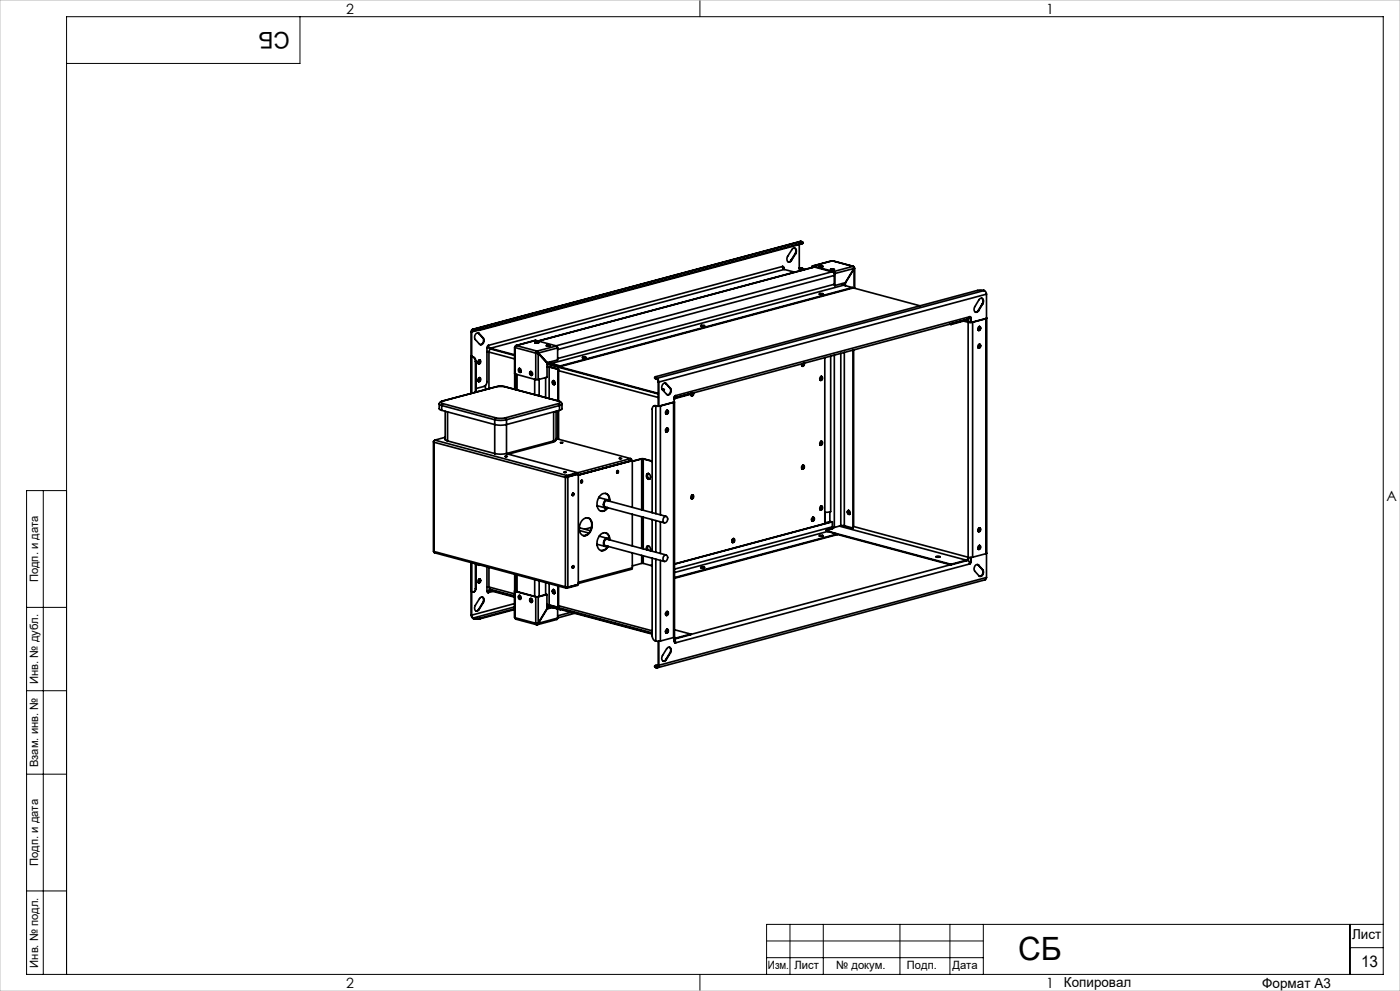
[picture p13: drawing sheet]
<svg xmlns="http://www.w3.org/2000/svg" width="420mm" height="297mm" viewBox="0 0 420 297" stroke-linecap="round" stroke-linejoin="round" font-family="sans-serif">
<defs><g id="words">
<text font-size="9.6" x="305.4" y="287.8">СБ</text>
<text font-size="6.9" x="86.9" y="9.4" transform="rotate(-180 86.9 9.4)">СБ</text>
<text font-size="4.8" x="408.3" y="289.7">13</text>
<g font-size="4.2">
<text x="103.8" y="4.2">2</text>
<text x="313.8" y="4.2">1</text>
<text x="415.9" y="150.2">A</text>
<text x="103.8" y="296.2">2</text>
<text x="313.8" y="296.2">1</text>
</g>
<g font-size="4.1">
<text x="405.6" y="281.5">Лист</text>
<text x="319.2" y="295.9">Копировал</text>
<text x="378.7" y="296">Формат А3</text>
</g>
<g font-size="3.4">
<text x="11.4" y="174.5" transform="rotate(-90 11.4 174.5)">Подп. и дата</text>
<text x="11.4" y="205" transform="rotate(-90 11.4 205)">Инв. № дубл.</text>
<text x="11.4" y="229.9" transform="rotate(-90 11.4 229.9)">Взам. инв. №</text>
<text x="11.4" y="259.5" transform="rotate(-90 11.4 259.5)">Подп. и дата</text>
<text x="11.4" y="290" transform="rotate(-90 11.4 290)">Инв. № подл.</text>
<text x="230.4" y="290.4">Изм.</text>
<text x="238.3" y="290.4">Лист</text>
<text x="250.9" y="290.4">№ докум.</text>
<text x="272.1" y="290.4">Подп.</text>
<text x="285.7" y="290.5">Дата</text>
</g>
</g></defs>
<g fill="none" stroke="#000" stroke-width=".3">
<path d="M90 5v14h-70M210 0v5M13 147v145M20 147h-12v145h407v-287h-395v287M8 182h12M8 207h12M8 232h12M8 267h12M237 277v15M247 277v15M270 277v15M285 277v15"/>
<path d="M295 277v15M405 277v15M415 277h-185v15M210 292v5M230 282h65M230 287h65M405 284h10"/>
</g>
<path d="M0 0h420v297h-420z" fill="none" stroke="#c0c0c0" stroke-width=".3"/>
<g fill="none" stroke="#000" stroke-width=".5">
<path d="M234.7 79.9l.4 .1 .1 .4M234.7 79.9l.6 .8M234.7 79.9l-88.2 23.6M234.8 79.9l.3 .4M237.3 78l-.8 .5M237.3 78l.1 .1M238.3 74.3l.4 .5-.2 1.2M238.5 76l.2 .1M238.5 76l-1.2 2M238.7 76.1a.96 .96 0 0 0 .2-1.1 .96 .96 0 0 0-1-.6l-1.6 2.4a.96 .96 0 0 0-.2 1.1 .96 .96 0 0 0 .9 .6l.4-.4M238.7 76.1l-1.3 2M239.8 73.3v7.9"/>
<path d="M240.3 72.4l.6 .3-.4 .2M240.3 72.4l-98.5 26.3M240.3 72.4l-98.3 26.3M240.5 72.9l-96.5 25.8M240.5 72.9v.2M240.5 73.1l-96.5 25.9M240.9 72.7l-.4 .4M243.9 79.7l-.3 .1-.1 .3M243.9 79.9l-.4 .2M243.9 79.7l6.2 1.7M243.9 79.7v.2M243.9 79.9l6.2 1.7"/>
<path d="M245.7 79.8l.9-.1 .3 .1-.8 .2zM245.8 79.9h1M249.7 78.2l6.3 1.6M249.7 78.2l-6 1.5M249.7 78.2l-5.8 1.5M249.7 78.2l6.2 1.6M255.9 79.8l.3 .7M255.9 79.8l.4 .4M255.9 79.8l-5.8 1.6M141.4 99.4v7.2M141.4 99.4l.1 .1M141.5 99.5v7.3"/>
<path d="M142 98.7a.61 .61 0 0 0-.6 .7M142 98.9a.47 .47 0 0 0-.5 .6M142 98.7v.2M142 98.7h.2M142 98.9l.2 .1M142.2 98.7h1.8M142.2 99h1.8M142.2 98.7v.3M143.1 99l-1.6 .5M143.4 99.8l.2 .1M143.6 99.9h.1M143.6 99.9l1.3 1.4"/>
<path d="M143.7 99.9a1.11 1.11 0 0 0-1.3 .5 1.11 1.11 0 0 0 .2 1.4l1.3 1.3a1.11 1.11 0 0 0 1.3-.4 1.11 1.11 0 0 0-.2-1.4M143.7 99.9l1.3 1.4M144 98.7v.3M210.2 97.6h1.2l-.4 .2zM210.3 97.7h1M235.1 80.3l.1 .1M235.1 80.3v.3M235.2 80.4v.3M235.3 80.7l3 .9M235.3 80.7l-88.2 23.7M240.4 80.4l.2 .1M240.4 80.4v.6"/>
<path d="M240.5 80.4h-.7h.6M240.5 80.4h-.1M240.5 80.4h.2M240.6 80.5l.5 .3M240.7 80.4l.6 .4M240.7 80.4l-.1 .1M243.5 80.1v.1M244.3 80l-82.9 22.2M245.8 88l.8-.1 .3 .2-.8 .2zM245.9 88.2h.9M249.2 80.7h1.2l-.9 .2zM249.2 80.8h1"/>
<path d="M249.6 81.5l-82.8 22.1M250.1 81.4l.3 .6M250.1 81.6l.2 .3M250.1 81.4v.2M250.3 81.9l.1 .1M250.3 81.9v3.5M250.3 82.5l-83 22.3M250.3 85.2l-83 22.3M250.3 85.5l.1 .1M250.4 82v3.6M252.6 85l.5 .5M253.1 85.5l-87.7 23.4"/>
<path d="M253.1 85.5l2.6 .7M253.5 84.8h.1M253.5 84.8v.8M253.6 84.8v.8M255.7 86.2l-87.6 23.5M255.7 86.2v.2l-87.6 23.5M255.7 86.2l20.3 5.4M256.2 80.3v.1M256.2 80.5l-5.8 1.5M256.2 80.5l-2.6 4.2-3.2 .9M256.2 80.5h.1M256.3 80.2v.3"/>
<path d="M256.3 80.5l-2.7 4.3M256.3 80.2l-.1 .1M256.3 80.5v5.9M256.4 80.4v6M284.9 97.2l.4 .1M285.3 97h.1M285.3 97v.3M289.1 96.2l1.3 .4M289.9 95.8a.59 .59 0 0 1 .7 .8M289.9 96l.5 .2v.4M289.9 95.8h.1M289.9 96l-4.6 1.3"/>
<path d="M289.9 95.8v.2M290 95.8h.2M290.4 96.6h1.4M290.4 96.6v70.4M290.6 96.6h.6M290.6 96.6h-.2M290.9 94.9l.3 .1 .1 .4M290.9 94.9l-.4 .8-88.3 23.6 .5-.7M290.9 94.9l-88.2 23.7M291 94.9l.2 .5M291.2 95.4v1.2M291.2 95.4h.1"/>
<path d="M291.3 95.4v1.2M291.8 96.6v70.4M293.4 93.1l-.7 .5M293.4 93.1h.2M293.6 98l.2-.1a.53 .53 0 0 1 .4 .7 .53 .53 0 0 1-.8 .2zM293.8 97.9l.1 .6-.4 .5M293.9 97.9a.7 .7 0 0 1-.4 1.1 .7 .7 0 0 0 .4-1.1zM294.5 89.4l.4 .7-.2 .9M294.7 91l.1 .1M294.7 91l-1.3 2.1M294.8 91.1a.93 .93 0 0 0 .3-1.1 .93 .93 0 0 0-1-.5l-1.6 2.4a.93 .93 0 0 0-.3 1.1 .93 .93 0 0 0 1 .5l.4-.4M294.8 91.1l-1.2 2"/>
<path d="M295.3 87.1l.4 .4 .2 .7M295.3 87.1l-2-.1-96.7 25.9-.2 .2 .3 .2M295.3 87.1l-98.3 26.3M295.8 95.5l-4 1.1M295.8 95.5v70.4M295.9 95.2l-.1 .3M295.9 88.2v7.2M295.9 88.2l-98.3 26.3M296 95.4v70.4l-.2 .1M141.3 106.7v11.2M141.4 106.6l.1 .3M141.5 106.7l.2 .2"/>
<path d="M141.5 106.9v11M141.5 106.9l.2 .1M141.7 106.9h-.2M141.7 106.9h.2M141.7 107a1.38 1.38 0 0 1 .9 1.4M141.9 106.9a1.38 1.38 0 0 1 .9 1.4M141.9 106.9l-.2 .1M142.6 108.4v9.1M142.8 108.3l-.2 .1M142.8 108.3v9.2M143.6 113.3a.49 .49 0 0 1 .6 .6 .49 .49 0 0 1-.8 .2zM143.6 108a.56 .56 0 0 1 .7 .4 .56 .56 0 0 1-.5 .7l-.4-.3z"/>
<path d="M143.8 107.9l.1 .6-.4 .5M143.8 113.2l.1 .6-.4 .5M143.9 107.9a.74 .74 0 0 1-.3 1.1 .74 .74 0 0 0 .3-1.1zM143.9 113.2a.73 .73 0 0 1-.3 1.1 .73 .73 0 0 0 .3-1.1zM144.9 101.3a1.3 1.3 0 0 1-.8 2M144.9 101.3h.1M145.6 115.6v1.1M146.1 105.4l.6 .1M146.1 105.4h.6M146.4 103.6l.2 .6 .5 .4M146.5 103.5l-.4 .7v10.2a1.47 1.47 0 0 1-.9 1.4l-2.4 .6M146.5 103.5l.2 .6 .4 .3"/>
<path d="M146.7 105.5l7.7 2.1M146.7 105.5v10.9M147.1 104.6l-.4 .9M147.1 104.4v.2M147.1 104.4l7.3 1.9M147.1 104.6l7.3 1.9M148.8 116l.7-.2 2.1 .2M148.8 116l1-.2 1.8 .2M148.8 116l-16 4.2M151.6 116l16 4.2M154.4 104.1l.1 8M154.4 112v4.7"/>
<path d="M154.5 104.2l6.2 1.6M154.5 112.1l6.2 1.7M154.5 104.2v7.9M154.6 104.1h-.2l.1 .1M154.8 112.2v4.6M154.9 103.6l-.4 .6M154.9 103.6l-.3 .3M154.9 103.6l6.2 1.6M155.1 112.3v4.5M155.6 110.5a.57 .57 0 0 1 .7 .4 .57 .57 0 0 1-.4 .7l-.3-.2zM155.6 110.8l.3 .6h.4l-.4-.2-.1-.8a.74 .74 0 0 0 .3 1.2M159 111.4a.57 .57 0 0 1 .7 .4 .57 .57 0 0 1-.4 .7l-.4-.5z"/>
<path d="M159.2 111.4l.1 .7 .4 .2h-.4l-.3-.5M159.2 111.3a.7 .7 0 0 0 .4 1.2M160.4 113.7v4.5M160.5 102.6l1.2 .1-.7 .1zM160.5 102.8h1zM160.7 105.8l.8 .1M160.7 113.8h.8M160.7 102l-5.9 1.6M160.7 105.8v8M160.7 102l6.2 1.7M160.7 102l-5.8 1.6M160.9 105.8l.6 .1"/>
<path d="M160.9 105.8h-.2M161.1 105.2l.4 .6M161.1 105.4l.3 .4M161.1 105.2l-.4 .6M161.1 105.4l-.2 .4M161.1 105.2v.2M161.3 105.5l-.4 .2M161.4 105.8h.1M161.4 105.8l2.7 3v4.3l-2.6 .7M161.5 105.9v7.9M161.5 105.8l2.7 2.9M161.6 106.1h.1"/>
<path d="M161.7 113.7v4.9M163.7 113.2v5.9M163.9 103.5l1.2 .1-.6 .1zM164 103.6l1 .1zM164 108.7h.2M164.1 109.9l.6 .1M164.1 109.9l.8 .1M164.1 108.9l33.4 9M164.1 109.1l33.4 9M164.7 110l2.7 .7M164.7 110v9.4M164.8 108.5l.6 .6"/>
<path d="M164.9 110h-.2M164.9 110l2.7 .7M165 108.5l.4 .4M165.4 108.9l2.7 .8M165.4 109.1l2.7 .8M165.4 108.9v.2M165.8 114.2a.57 .57 0 0 1 .7 .4 .57 .57 0 0 1-.4 .7l-.4-.5zM166 114.1a.71 .71 0 0 0 .3 1.1M166.1 114.1l-.1 .6 .4 .5-.4-.5zM166.2 114.1l-.1 .6 .3 .4M166.9 103.7l.4 .6M166.9 103.7l-5.8 1.5"/>
<path d="M167.3 104.3l-5.8 1.5M167.3 104.3v3.6l-3.1 .8M167.4 110.7v9.5M167.6 110.7h-.2M167.6 110.7v9.5M167.6 111.1l29.9 8M168.1 109.7v.2M174.7 107.1h1.2l-.4 .2zM174.8 107.2h1M196.4 113.1l.3 .5M196.7 113.3v.3M196.7 113.3l.3 .1"/>
<path d="M196.7 113.6h.3M197 113.4l.4 .4 .2 .7M197 113.6l.3 .3 .2 .6M197 113.4v.2M197.5 114.5v7.2M197.5 114.5h.1M197.6 114.5v7.2M198.6 116.6l.7 .1-.5 .2M198.7 116.8h.5M199.5 114.8l.2 .1M199.7 114.9l.2 .1M199.7 114.9l1.3 1.4"/>
<path d="M199.9 115a1.1 1.1 0 0 0-1.3 .5 1.1 1.1 0 0 0 .2 1.3l1.2 1.4a1.1 1.1 0 0 0 1.3-.5 1.1 1.1 0 0 0-.2-1.4M199.9 115l1.2 1.3M201 116.3a1.28 1.28 0 0 1-.8 2M201 116.3h.1M202.5 118.6l-.1 .4M202.6 119.2h.1M202.6 119.2l-.4 .2M202.6 119.4l-.4 .3M202.6 119.2v.2M202.7 118.6l-.5 .6v1.3M207.2 118h.1M207.2 118v.1l-4.6 1.3"/>
<path d="M207.8 117.8l-.1 .5-.3 .3M208 117.8l-.1 .6-.4 .2M208.1 117.7a.53 .53 0 0 1-.1 .7 .53 .53 0 0 1-.7 0v-.5M241 108.9l-.4 .8M241.2 108.9l-.1 .6-.4 .2M241.3 108.8a.51 .51 0 0 1-.1 .7 .51 .51 0 0 1-.7 0v-.5M246.2 112.9a.56 .56 0 0 1 .7 .5 .56 .56 0 0 1-.6 .6l-.3-.2zM246.3 112.8l.2 .6-.4 .5M246.4 112.8a.71 .71 0 0 1-.3 1.2M247.4 107.2v49.5l1.4-.4 .5 .1M249.2 106.7v46.6l-1.7 .2v2.9M250.3 106.4v51.7"/>
<path d="M252.2 105.9v51.6M253.3 105.6v51.9M255.9 104.9v53.4M256.1 104.9v52.9l34.3 9.2M293.6 103.3a.49 .49 0 0 1 .6 .6 .49 .49 0 0 1-.8 .2zM293.8 103.2l.1 .6-.4 .5M293.9 103.1a.69 .69 0 0 1-.4 1.2 .69 .69 0 0 0 .4-1.2zM130 132.4l.2 32.9M130.2 132.2v.3M130.2 132.5l39.4 10.6M130.2 132.5v32.8M130.5 131.9l-.3 .6"/>
<path d="M130.5 131.9l39.6 10.6M131.8 121.1v1.4l.7 .5M131.8 121.1l.7 .4M132.5 123l15.9 4.2 1.8 .3 1.7-.3 16-4.2M132.5 121.5l15.9 4.3M132.5 121.5v1.5M132.8 120.2l-.8 .3-.2 .6M132.8 120.2l-.5 .4 .6 .4M132.9 121l-.4 .5M132.9 121l15.9 4.2M133.6 131.7v.2M133.6 131.7l.7 .4"/>
<path d="M133.6 123.3v8.4M133.6 131.1l-3.1 .8M134.3 132.1v.2M134.3 132.1l14.1 3.8M134.3 123.5v8.6M148.4 125.8l1.8 .2 1.7-.2M148.4 135.9l1.8 .2 1.7-.2M148.4 135.9v.2M148.4 125.8v10.1M148.8 125.2l-.4 .6M148.8 125.2h2.8M151.5 136.7l.7 .1z"/>
<path d="M151.6 125.2l.3 .6M151.7 136.9h.2M151.9 135.9v.2M151.9 125.8v10.1M152.2 136l21 5.7M165.9 132.5l-13.4 3.6M166.1 132.1l-.2 .4M166.1 132.1l-14.2 3.8M166.1 123.5v8.6M166.8 131.7l-.3 .5-.6 .3M166.8 131.7l-.7 .4M166.8 123.3v8.4"/>
<path d="M166.8 131.4l22.4 6M167.4 123.1v8.5M167.5 121l.4 .5M167.5 121l-15.9 4.2M167.6 123.1v8.6M167.6 120.2l.7 .3 .3 .6M167.6 120.2l.5 .4-.6 .4M167.9 121.5l-16 4.3M167.9 121.5v1.5M168.1 132.6h.7zM168.3 132.7h.3M168.6 121.1v1.5l-.7 .4"/>
<path d="M168.6 121.1l-.7 .4M185.8 137.3l.7 .1zM186 137.5h.2M189.2 137.4l.5 .7M189.2 137.4l-16 4.3M189.7 138.1l-16.2 4.3M189.7 138.1v13.9M192.4 137.5h.7M192.4 137.5l-2.7 .7M192.4 137.5h.1M192.5 137.5h.5M192.5 137.5l-2.8 .8"/>
<path d="M192.5 137.5v15.3M193 137.5l2.2 .6M193 137.5v15.4M193.1 137.5h-.1M193.1 137.5l2.3 .6M195.2 138.1l.5 .3M195.4 138.1l.3 .2M195.4 138.1h-.2M196.5 121.6a.81 .81 0 0 0-.8 1v31.1M196.5 121.6l.2 .1M196.7 121.6h-.5M196.7 121.6h-.2"/>
<path d="M196.7 121.6h.2M196.7 121.7h1.4M196.7 121.7v32.2M196.9 121.6l.6 .1M196.9 121.6l-.2 .1M198.1 121.7v32.6M199.9 128.4a.48 .48 0 0 1 .6 .6 .48 .48 0 0 1-.8 .2zM199.9 123a.49 .49 0 0 1 .6 .7 .49 .49 0 0 1-.8 .2zM200.1 123l.1 .6-.4 .5M200.1 128.3a.72 .72 0 0 1-.3 1.1M200.2 128.3a.7 .7 0 0 1-.4 1.1M200.2 123a.7 .7 0 0 1-.4 1.1"/>
<path d="M202.1 120.6l-4 1.1M202.1 120.6v70.5M202.2 120.3l.1 .2-.2 .1M202.4 120.4v70.5l-.3 .2M240.7 139.5a.56 .56 0 0 1 .7 .5 .56 .56 0 0 1-.5 .6l-.3-.1-.1-.4zM240.9 139.4v.6l-.3 .5M241 139.4a.7 .7 0 0 1-.3 1.2M246.2 132.4a.52 .52 0 0 1 .6 .3 .52 .52 0 0 1-.3 .6 .53 .53 0 0 1-.6-.3 .53 .53 0 0 1 .3-.6zM246.3 132.3a.79 .79 0 0 1-.2 1.1M246.4 132.3a.71 .71 0 0 1-.3 1.1M169.2 141.5h.7zM169.4 141.6h.3"/>
<path d="M169.6 143.1v32.8M169.7 143h.1M169.8 143l-.2 .1M169.8 142.9l.1 .1M170.1 142.5l-.5 .6M170.1 142.7l-.3 .3M170.1 142.5v.2M170.2 142.9l-.4 .1M170.2 142.9h.2M170.4 142.9l-.8 .2M170.4 142.9v33.1l-.8-.1M171.8 147.9l-.1 .4"/>
<path d="M171.9 147.8l-.2 .6M171.9 147.8l.1 .4-.2 .3M173.2 141.7v.1l-3.1 .9M173.2 141.7l-3.1 .8M173.4 142.1h.1M173.5 142.1l-3.3 .8M173.5 142.1v33.1l-3.4 .9M173.8 158.2l3.3 .9M173.8 159l2.9 .8M174.3 144.6h.1M174.4 144l-.1 .6M174.5 143.9l.1 .3-.3 .4 .3-.4z"/>
<path d="M174.7 155.9a1.69 1.69 0 0 1 2.2-.5 1.69 1.69 0 0 1 .8 2.1 2.69 2.69 0 0 1-2.8 3 3.1 3.1 0 0 1-.2-4.6zM176.4 155.2a2.99 2.99 0 0 1 1 3.1 2.99 2.99 0 0 1-2.5 2.2M177.4 158l-2 .6M179.1 151.7l2.5 .5M179.6 149.1l2.6 .7M179.6 149.1h.1M181.7 147.9a2.14 2.14 0 0 1 1.1 2.3M181.7 159.7a2.05 2.05 0 0 1 1.1 2.1M182.7 150.2a.82 .82 0 0 0-.9-.4 .82 .82 0 0 0-.6 .8 .98 .98 0 0 0-.1 1.2 .98 .98 0 0 0 1.1 .4l-.9 .8-1 .2M183 150.2a1.79 1.79 0 0 0-2.1-2.2 3.3 3.3 0 0 0-.9 5.1 1.86 1.86 0 0 0 2.4-1M185.2 141.1l-.1 .6M185.3 141l.1 .5-.3 .2 .3-.2z"/>
<path d="M189.7 154.1v9.5M192.5 154.9v9.5M193 155v9.5M194.2 142a.87 .87 0 0 1 .9 .6 .87 .87 0 0 1-.5 1 1.04 1.04 0 0 1-.4-1.6zM194.4 141.9a.97 .97 0 0 0 .4 1.7M194.5 142a.91 .91 0 0 0 .4 1.5M194.6 141.9a.83 .83 0 0 0-.4 1 .83 .83 0 0 0 .8 .6M195.7 155.7v9.5M196.7 156v9.5M198.1 156.4v9.5M199.2 155a.67 .67 0 0 1 1 0 .67 .67 0 0 1 .1 .9 .75 .75 0 0 1-1 .8 .75 .75 0 0 1-.3-1.2zM199.8 154.8l-17.6-4.8a1.08 1.08 0 0 0-.9 .8 1.08 1.08 0 0 0 .3 1.2l17.7 4.7"/>
<path d="M207.5 148.4a.56 .56 0 0 1 .7 .5 .56 .56 0 0 1-.5 .6l-.4-.2zM207.7 148.3l.1 .6-.4 .5M207.8 148.3a.74 .74 0 0 1-.3 1.2M243.5 155.8l.4 .1M243.5 155.5l.5 .1M243.6 155.5v.4M243.7 155.1l.2-.1a.53 .53 0 0 1 .4 .7 .53 .53 0 0 1-.8 .3zM243.9 155l.1 .6-.4 .5M244 155a.7 .7 0 0 1-.3 1.2M246.2 151.8a.49 .49 0 0 1 .5 .6 .49 .49 0 0 1-.7 .2zM246.3 151.7l.2 .6-.4 .5M246.4 151.7a.71 .71 0 0 1-.3 1.2"/>
<path d="M247.4 156.2v.3M248 159.1l37.3 10M248.3 159.3l2.8 .8M248.3 159.3l-45.9 12.3M249 153.4v2.9M249.7 157.9l.1 .5M249.7 156.4l-47.3 12.7M249.7 156.4l-47.3 12.6M249.7 156.4v1.5M249.7 157.9l-47.3 12.7M249.8 158.4l-1.9 .5 .4 .4M249.8 158.4l-1.9 .6"/>
<path d="M250.3 158.1h-.6M251.8 157.7l38.1 10.2M252.2 157.5h1.1M252.2 157.5l-1.9 .6M253.3 157.5l2.6 .8M254.3 153.1a.52 .52 0 0 1 .7 .4 .52 .52 0 0 1-.5 .6l-.3-.4zM254.5 153a.7 .7 0 0 0 .3 1.2l-.4-.5zM254.6 153v.8l.3 .3-.4-.5zM254.7 153l-.1 .6 .4 .4M255.1 153.8l-.3 .1M255.1 153.7l-.4 .1M256 158.3h-.1"/>
<path d="M293.6 158.3a.48 .48 0 0 1 .6 .6 .48 .48 0 0 1-.8 .2zM293.8 158.2l.1 .6-.4 .5M293.9 158.2a.7 .7 0 0 1-.4 1.1 .7 .7 0 0 0 .4-1.1zM130.2 165.3l.1 .4 39.6 10.6M130.2 165.3l39.4 10.6M141.3 168.6v8.6a.81 .81 0 0 0 1 .1 .81 .81 0 0 0 .3-.9M141.4 177.3v7M141.5 168.7v15.7M142.6 169v7.4M142.8 176.4a.83 .83 0 0 1-.7 1M142.8 176.4h-.2M142.8 169v7.4"/>
<path d="M143.4 169.2l.2 .2 .3-.1M143.6 173.6a.56 .56 0 0 1 .7 .4 .56 .56 0 0 1-.5 .7l-.3-.1-.1-.4zM143.7 169.2l-.2 .1M143.8 169.3l-.2 .1M143.8 173.5l.1 .6-.4 .5M143.9 173.5a.74 .74 0 0 1-.3 1.2 .74 .74 0 0 0 .3-1.2zM144.6 178.9l.4 .5-.1 1.2M146.1 169.9v7.2l.1 .4 .3 .1M146.1 175.9h.6M146.4 177.5l-.1 .1M146.4 177.5l.1 .1M146.7 175.9l.4 .8 7.2 1.9"/>
<path d="M146.7 175.9l7.6 2.1M146.7 170v5.9M147.1 176.8a.59 .59 0 0 0-.7 .7M147.1 177l-.4 .1-.2 .5M147.1 176.8l7.2 2M147.1 177l7.2 2M147.1 176.8v.2M147.2 176.7l-.4 .1M147.4 176.7l-.3 .1M147.9 177.2l-1.4 .4M154.3 177.1v7.9l.2 .1M154.4 172.1v5"/>
<path d="M154.5 177l-.2 .1 .2 .1M154.5 177.2v7.9M154.5 177.2l6.2 1.7M154.5 177l.2 .1M154.7 177.1v.1M154.7 177.2h-.2M154.7 177.2l6.2 1.7M154.8 172.2v5M154.8 176.9l-.3 .1M154.8 177l-.1 .1M155.1 172.3v5M155.6 178.5a.57 .57 0 0 1 .7 .4 .57 .57 0 0 1-.4 .7l-.4-.5z"/>
<path d="M155.8 178.4a.7 .7 0 0 0 .3 1.2M156 178.5l-.2 .5 .2 .6M156.1 178.5l-.3 .1-.2 .5M159 179.5a.57 .57 0 0 1 .7 .3 .57 .57 0 0 1-.4 .7l-.4-.4zM159.2 179.9l.5 .2M159.2 179.3a.7 .7 0 0 0 .4 1.2M159.4 179.4l-.2 .5 .2 .6M159.5 179.5h-.4l-.1 .3M160.4 173.7v5M160.7 178.9h.8M160.7 178.9v7.9M160.9 178.9h.4"/>
<path d="M160.9 178.9h-.2M161.3 178.9h.2M161.5 178.9v7.8M161.7 174.1v4.6M163.7 174.6v3.6l-2.4 .7M164 178.1l.1 .1M164.1 178.2v4.2M164.1 178.2l-2.6 .7M164.7 174.9v6.4M165.8 176.8a.57 .57 0 0 1 .7 .4 .57 .57 0 0 1-.4 .7l-.4-.5zM166 176.7a.71 .71 0 0 0 .3 1.2M166.1 176.7l-.1 .6 .4 .5"/>
<path d="M166.2 176.7l-.1 .6 .3 .5M167.4 175.6v6.4M167.6 175.6l-.2 6.4M169.6 175.9l.5 .4M169.8 175.9l.3 .2M169.9 176l.2 .1M170.1 176.1v.2M171.8 169.6l-.1 .4M171.9 169.6l-.2 .6M171.9 169.5l.1 .4-.2 .3M173.2 175.2v.2l-3.1 .9M179.1 163.1l2.5 .7"/>
<path d="M179.2 163.1l-.1 .1M179.8 160.7l2.4 .7M182.4 163.7l-1.1 1.1-1 .2M182.7 161.7a.86 .86 0 0 0-1-.3 .86 .86 0 0 0-.6 .9 .87 .87 0 0 0 0 1.1 .87 .87 0 0 0 1 .3M183 161.8a1.77 1.77 0 0 0-1.4-2.1 1.77 1.77 0 0 0-2.1 1.4 2.67 2.67 0 0 0 1 4l1-.3 1-1M189.7 170.2l-.2 .4-16 4.3M189.7 165.7v4.5M189.7 170.2l-16.2 4.3M192.5 168.8h.5M192.5 168.8l-2.8 .8M192.5 166.4v2.4M193 168.8l2.6 .7"/>
<path d="M193 166.5v2.3M194 164.8a.63 .63 0 0 1 0-1 .63 .63 0 0 1 1 .2l.1 1.1M194.2 164.8l-.1-.8 .5-.4-.4 .7 .3 .6M194.4 163.6l-.3 .4 .1 .8M195.7 167.3v23.3a1.57 1.57 0 0 0 1 1.5M196.7 167.6v24.5M198.1 168v24.1M199.2 166.6a.65 .65 0 0 1 .9-.1 .65 .65 0 0 1 .2 .9 .7 .7 0 0 1-.6 .8 .7 .7 0 0 1-.8-.6zM199.8 166.3l-17.6-4.7a1.07 1.07 0 0 0-1 .8 1.07 1.07 0 0 0 .4 1.1l17.7 4.8M210.3 170l1.1 .1-.6 .1zM210.3 170.2h1zM219.8 161.5a.49 .49 0 0 1 .6 .6 .49 .49 0 0 1-.8 .2z"/>
<path d="M220 161.4l.1 .7-.4 .4M220.1 161.4a.7 .7 0 0 1-.4 1.2M220.1 161.7l-.5 .2M245.7 160.5h1.2l-.3 .2zM245.9 160.7h.9zM251.1 160.1v.1l-48.7 13.1M251.1 160.1l-48.7 13M251.1 160.2l34.2 9.1M280.8 166.8h1.2l-.3 .2zM280.9 166.9h1M285.2 169.3l-78 20.8M285.3 169.1v.2"/>
<path d="M289.9 167.9l-4.6 1.2M289.9 168.1l-4.6 1.2M289.9 167.9v.2M290.2 167.9l.5 .4 .2 .7M290.4 167h1.4M290.4 167l-.1 .6-.4 .3M290.6 167l-.2 .7-.5 .4M290.9 169l-88.2 23.6M291.2 168.2l-.3 .7M291.2 168.2l.1 .1M291.2 167.1v1.1M291.3 168.3l-.4 .7"/>
<path d="M291.3 167.1v1.2M293.2 169.2l.2 .1M293.4 169.3l.2 .1M293.4 169.3l1.3 1.4M293.6 169.4a1.1 1.1 0 0 0-1.3 .4 1.1 1.1 0 0 0 .2 1.4l1.2 1.4a1.1 1.1 0 0 0 1.3-.5 1.1 1.1 0 0 0-.2-1.4M293.6 169.4l1.2 1.3M293.6 163.6a.48 .48 0 0 1 .6 .6 .48 .48 0 0 1-.8 .2zM293.8 163.5l.1 .6-.4 .5M293.9 163.5a.7 .7 0 0 1-.4 1.1 .7 .7 0 0 0 .4-1.1zM294.7 170.7a1.3 1.3 0 0 1-.8 2M294.7 170.7h.1M295.8 165.9l-4 1.1"/>
<path d="M295.9 173.1l-.4 .7-98.3 26.3M295.9 165.9v7.2M295.9 173.1l-98.3 26.3M141.4 184.3l.1 .6 .5 .5M141.4 184.3l.1 .1M141.5 184.4l.1 .5 .4 .3M142 185.2l.2 .1M142 185.2v.2M142 185.4l.2 .1M142.2 185.3h1.8M142.2 185.5h1.8M142.2 185.3v.2"/>
<path d="M143.6 182.6l-.8 .5M143.6 182.6l.1 .1M144 185.3v.2M144.9 180.6h.1M144.9 180.6l-1.3 2M145 180.6a.93 .93 0 0 0 .2-1.1 .93 .93 0 0 0-.9-.5l-1.7 2.4a.93 .93 0 0 0-.2 1.1 .93 .93 0 0 0 .9 .6l.4-.4M145 180.6l-1.3 2.1M154.3 181.9l-12.3 3.3M154.3 182.5l-10.3 2.8M154.3 182.7l-10.3 2.8M154.3 180.9l-12.8 3.5M154.5 185.1l.2 .5 6.2 1.6"/>
<path d="M154.5 185.1l6.2 1.7M159.2 180.1l.5 .1M159.3 180.3l.4 .1M160.7 186.8l.1 .3 .3 .1M160.9 186.8l.2 .2M160.9 187h.2M161.1 187v.2M161.3 187h-.2M161.5 186.7l-.8 .1M161.5 186.8l-.4 .4M161.5 186.8l-.4 .2M164.1 182.4l-2.6 4.3"/>
<path d="M164.1 182.5h.1M164.1 181.4l31.6 8.5M164.1 181.6l31.6 8.4M164.1 182.5l-2.6 4.3M164.7 181.3l-.6-.1 31.6 8.5M164.7 181.3l2.7 .7M164.7 181.7l-.6 .2M164.9 182.2l-.8 .2M165 181.8l-.3 .4M165.4 182l-.5 .2M165.4 182l2.7 .7M165.4 181.9v.1"/>
<path d="M165.7 182.1l-1.6 .4M167.3 185.2l-.3 .5-5.8 1.5M167.3 182.5v2.7M167.3 185.2l-5.8 1.6M167.6 181.5l28.1 7.6M168.1 182.6v.1M168.1 182.7h.1M171.3 183.5l-4 1.1M172.4 183.8l-5.1 1.4M196.4 199.6l.3 .5M196.7 192.1h1.4M196.7 199.9v.2"/>
<path d="M196.7 199.9h.3M197 199.9v.2M197.3 199.8l-.3 .1M197.5 199.4l-.1 .3-.4 .2M197.5 199.2l-1 .3-.1 .2 .3 .2M197.5 199.4h.1M197.5 192.2v7.2M197.6 199.4a.59 .59 0 0 1-.6 .7M197.6 192.2v7.2M199.7 197.7l-.7 .5M199.7 197.7h.2M199.9 188.7a.49 .49 0 0 1 .6 .6 .49 .49 0 0 1-.8 .2z"/>
<path d="M199.9 183.4a.49 .49 0 0 1 .6 .6 .49 .49 0 0 1-.8 .2zM200.1 183.3a.76 .76 0 0 1-.3 1.1M200.1 188.6l.1 .6-.4 .5M200.2 183.3a.69 .69 0 0 1-.4 1.1M200.2 188.6a.69 .69 0 0 1-.4 1.1M200.8 194l.4 .7-.2 .9M201 195.6l.1 .1M201 195.6l-1.3 2.1M201.1 195.7a.95 .95 0 0 0 .3-1.1 .95 .95 0 0 0-1-.6l-1.6 2.5a.96 .96 0 0 0-.3 1.1 .96 .96 0 0 0 1 .5l.4-.4M201.1 195.7l-1.2 2M202.1 191.1l-4 1M202.2 191v1.3l.5 .3"/>
<path d="M202.2 191.7l.5 .9M202.2 191.9l.3 .7M202.2 191.4h.4M202.2 191.2l.4 .1zM202.2 191.4h.2M202.4 188.7l4.8 1.3M202.5 192.6h.1M202.5 192.6h.2M202.6 191.3v.1M207.2 190v.2l-4.6 1.2M207.2 190l-4.6 1.3M196.7 200.1h.3"/>
<circle cx="171.9" cy="148.2" r=".32"/>
<circle cx="174.5" cy="144.3" r=".33"/>
<circle cx="185.3" cy="141.5" r=".32"/>
<circle cx="172" cy="169.8" r=".31"/>
</g>
<use href="#words"/>
</svg>
